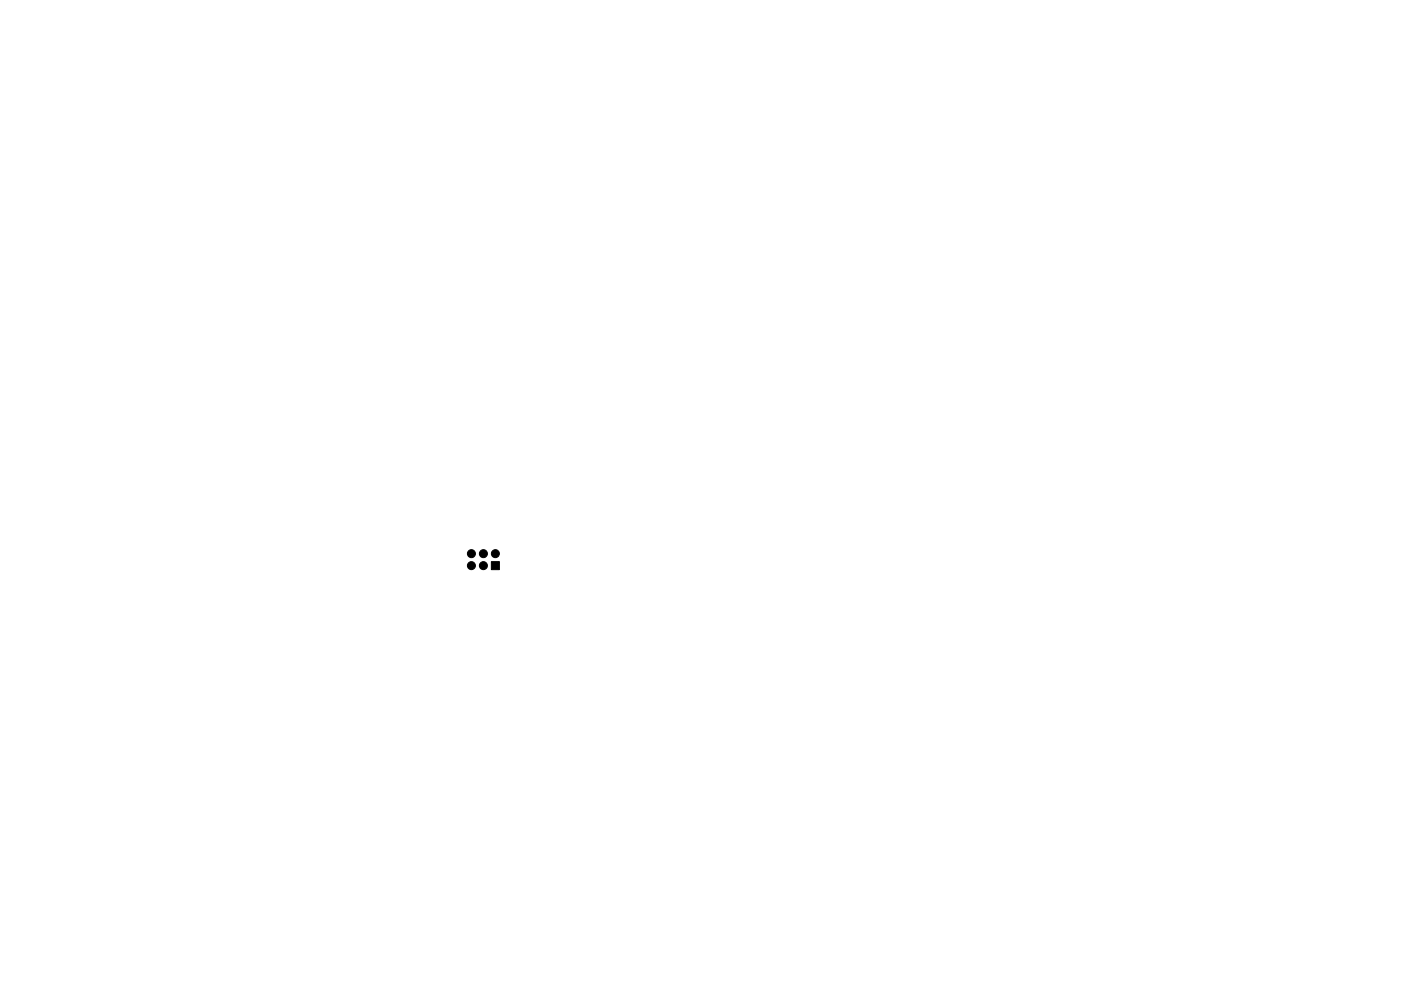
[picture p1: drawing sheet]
<svg xmlns="http://www.w3.org/2000/svg" width="297mm" height="210mm" viewBox="0 0 297 210" stroke-linecap="round" stroke-linejoin="round" font-family="sans-serif">
<g fill="#000" stroke="#000" stroke-width=".21">
<path d="M104.2 119.2h1.7v1.7h-1.7z"/>
<circle cx="99.9" cy="117.5" r=".85"/>
<circle cx="102.5" cy="117.5" r=".85"/>
<circle cx="105" cy="117.5" r=".85"/>
<circle cx="99.9" cy="120" r=".85"/>
<circle cx="102.5" cy="120" r=".85"/>
</g>
</svg>
